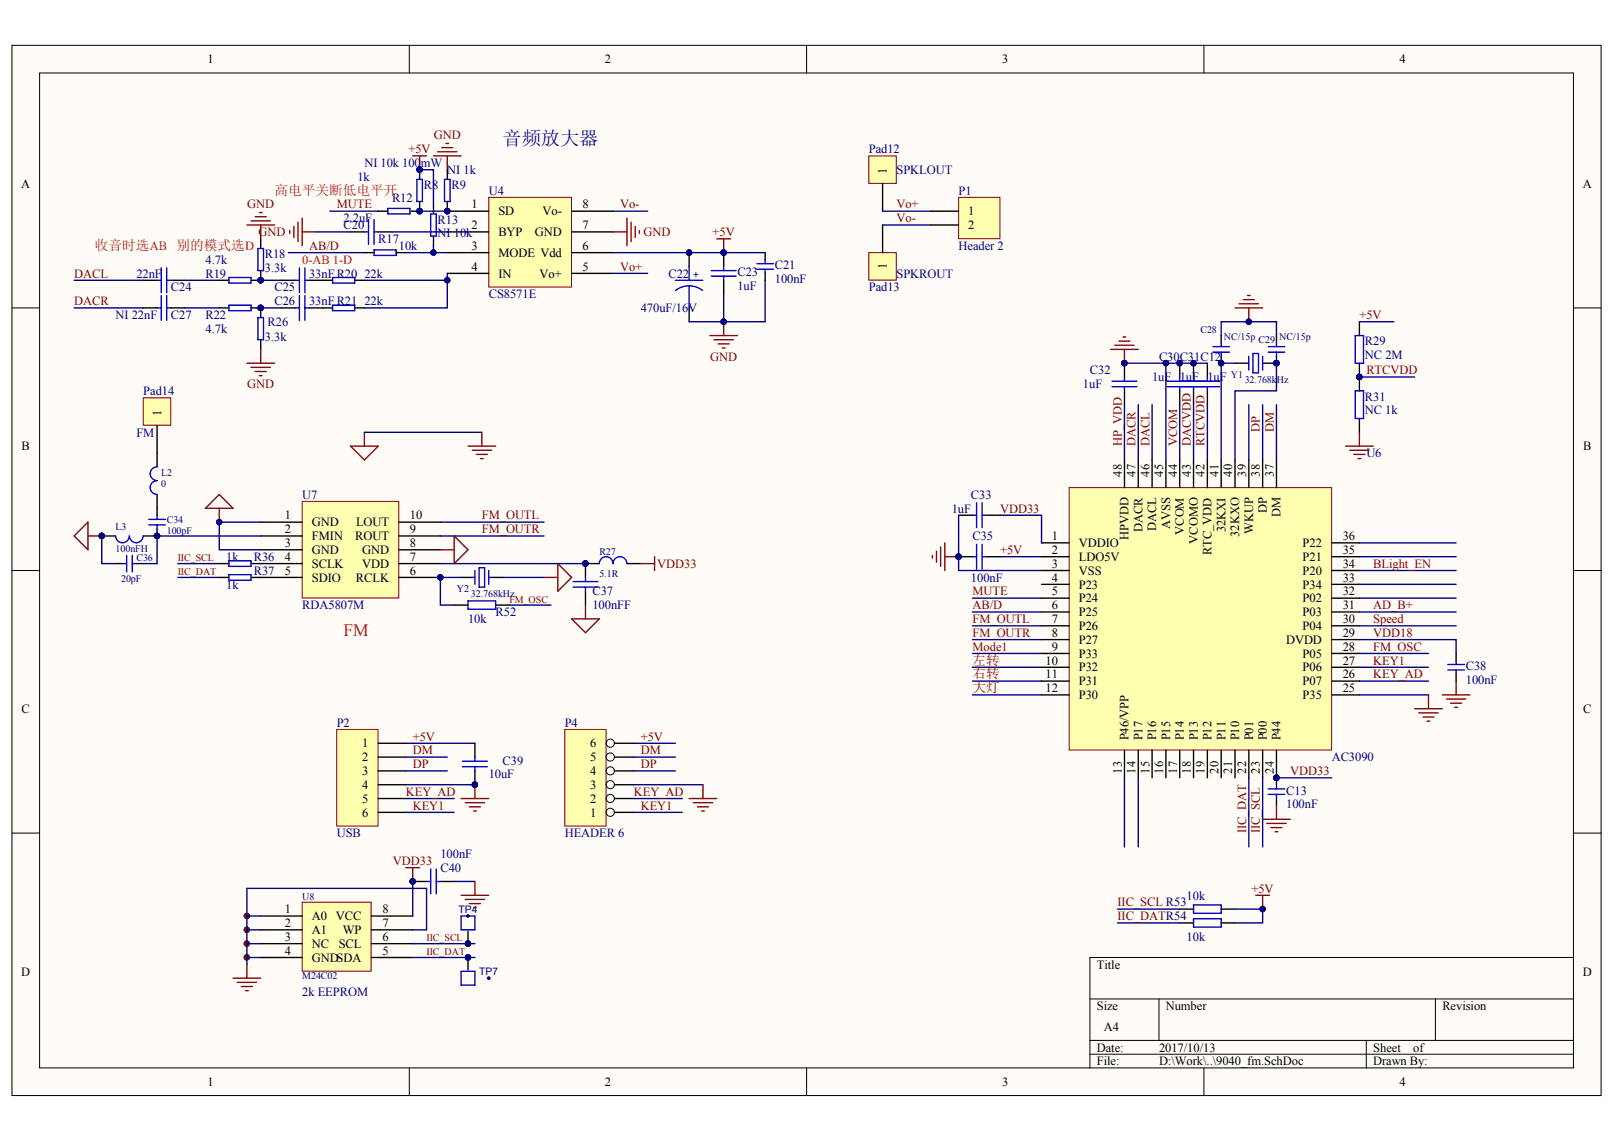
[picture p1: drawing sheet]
<svg xmlns="http://www.w3.org/2000/svg" width="297mm" height="210mm" viewBox="0 0 297 210" stroke-linecap="round" stroke-linejoin="round" font-family="sans-serif">
<defs><g id="words">
<text font-size="3.5" fill="#000080" x="92.3" y="26.7">音频放大器</text>
<text font-size="3.2" fill="#f00" x="63.1" y="116.8">FM</text>
<g font-size="2.5" fill="#f00">
<text x="50.4" y="35.8">高电平关断低电平开</text>
<text x="17.4" y="45.9">收音时选AB 别的模式选D</text>
</g>
<g font-size="2.5" fill="#800000">
<text x="178.6" y="122">左转</text>
<text x="178.6" y="124.6">右转</text>
<text x="178.6" y="127.1">大灯</text>
</g>
<g font-size="2.3">
<text x="38.1" y="11.6">1</text>
<text x="111.1" y="11.6">2</text>
<text x="184.1" y="11.6">3</text>
<text x="257.1" y="11.6">4</text>
<text x="3.9" y="34.5">A</text>
<text x="162.9" y="31.9" transform="rotate(-90 162.9 31.9)">1</text>
<text x="290.8" y="34.5">A</text>
<text x="86.6" y="38.3">1</text>
<text x="91.6" y="39.6">SD</text>
<text x="99.7" y="39.6">Vo-</text>
<text x="107" y="38.3">8</text>
<text x="177.9" y="39.6">1</text>
<text x="86.6" y="42.1">2</text>
<text x="86.6" y="45.9">3</text>
<text x="91.6" y="43.4">BYP</text>
<text x="91.6" y="47.2">MODE Vdd</text>
<text x="98.3" y="43.4">GND</text>
<text x="107" y="45.9">6</text>
<text x="107" y="42.1">7</text>
<text x="177.9" y="42.1">2</text>
<text x="86.6" y="49.7">4</text>
<text x="91.6" y="51">IN</text>
<text x="99.1" y="51">Vo+</text>
<text x="107" y="49.7">5</text>
<text x="162.9" y="49.3" transform="rotate(-90 162.9 49.3)">1</text>
<text x="29.6" y="76.3" transform="rotate(-90 29.6 76.3)">1</text>
<text x="4" y="82.7">B</text>
<text x="290.8" y="82.7">B</text>
<text x="206.1" y="87.5" transform="rotate(-90 206.1 87.5)">48</text>
<text x="208.6" y="87.5" transform="rotate(-90 208.6 87.5)">47</text>
<text x="211.1" y="87.5" transform="rotate(-90 211.1 87.5)">46</text>
<text x="213.7" y="87.5" transform="rotate(-90 213.7 87.5)">45</text>
<text x="216.2" y="87.5" transform="rotate(-90 216.2 87.5)">44</text>
<text x="218.8" y="87.5" transform="rotate(-90 218.8 87.5)">43</text>
<text x="221.3" y="87.5" transform="rotate(-90 221.3 87.5)">42</text>
<text x="223.8" y="87.5" transform="rotate(-90 223.8 87.5)">41</text>
<text x="226.4" y="87.5" transform="rotate(-90 226.4 87.5)">40</text>
<text x="228.9" y="87.5" transform="rotate(-90 228.9 87.5)">39</text>
<text x="231.5" y="87.5" transform="rotate(-90 231.5 87.5)">38</text>
<text x="234" y="87.5" transform="rotate(-90 234 87.5)">37</text>
<text x="52.3" y="95.4">1</text>
<text x="75.3" y="95.4">10</text>
<text x="232.7" y="94.3" transform="rotate(-90 232.7 94.3)">DP</text>
<text x="235.3" y="95" transform="rotate(-90 235.3 95)">DM</text>
<text x="52.3" y="97.9">2</text>
<text x="52.3" y="100.5">3</text>
<text x="57.3" y="96.7">GND</text>
<text x="57.3" y="99.2">FMIN</text>
<text x="57.3" y="101.7">GND</text>
<text x="65.3" y="99.2">ROUT</text>
<text x="65.4" y="96.7">LOUT</text>
<text x="66.5" y="101.7">GND</text>
<text x="75.3" y="100.5">8</text>
<text x="75.3" y="97.9">9</text>
<text x="193.2" y="99.2">1</text>
<text x="193.2" y="101.7">2</text>
<text x="198.2" y="100.5">VDDIO</text>
<text x="207.3" y="99.2" transform="rotate(-90 207.3 99.2)">HPVDD</text>
<text x="209.9" y="97.7" transform="rotate(-90 209.9 97.7)">DACR</text>
<text x="212.4" y="97.6" transform="rotate(-90 212.4 97.6)">DACL</text>
<text x="215" y="97.2" transform="rotate(-90 215 97.2)">AVSS</text>
<text x="217.5" y="98.2" transform="rotate(-90 217.5 98.2)">VCOM</text>
<text x="220" y="99.8" transform="rotate(-90 220 99.8)">VCOMO</text>
<text x="222.6" y="101.9" transform="rotate(-90 222.6 101.9)">RTC_VDD</text>
<text x="225.1" y="97.7" transform="rotate(-90 225.1 97.7)">32KXI</text>
<text x="227.7" y="98.6" transform="rotate(-90 227.7 98.6)">32KXO</text>
<text x="230.2" y="98.1" transform="rotate(-90 230.2 98.1)">WKUP</text>
<text x="239.3" y="100.5">P22</text>
<text x="246.7" y="101.7">35</text>
<text x="246.7" y="99.2">36</text>
<text x="52.3" y="103">4</text>
<text x="52.3" y="105.6">5</text>
<text x="57.3" y="104.3">SCLK</text>
<text x="57.3" y="106.8">SDIO</text>
<text x="65.4" y="106.8">RCLK</text>
<text x="66.5" y="104.3">VDD</text>
<text x="75.3" y="105.6">6</text>
<text x="75.3" y="103">7</text>
<text x="193.2" y="106.8">4</text>
<text x="193.2" y="104.3">3</text>
<text x="198.2" y="103">LDO5V</text>
<text x="198.2" y="105.6">VSS</text>
<text x="239.3" y="105.6">P20</text>
<text x="239.3" y="103">P21</text>
<text x="246.7" y="106.8">33</text>
<text x="246.7" y="104.3">34</text>
<text x="193.2" y="109.4">5</text>
<text x="193.2" y="111.9">6</text>
<text x="198.2" y="108.1">P23</text>
<text x="198.2" y="110.6">P24</text>
<text x="198.2" y="113.2">P25</text>
<text x="239.3" y="113.2">P03</text>
<text x="239.3" y="110.6">P02</text>
<text x="239.3" y="108.1">P34</text>
<text x="246.7" y="111.9">31</text>
<text x="246.7" y="109.4">32</text>
<text x="193.2" y="114.4">7</text>
<text x="193.2" y="117">8</text>
<text x="193.2" y="119.5">9</text>
<text x="198.2" y="115.7">P26</text>
<text x="198.2" y="118.2">P27</text>
<text x="236.2" y="118.2">DVDD</text>
<text x="239.3" y="115.7">P04</text>
<text x="246.7" y="119.5">28</text>
<text x="246.7" y="117">29</text>
<text x="246.7" y="114.4">30</text>
<text x="192.1" y="122">10</text>
<text x="192.1" y="124.6">11</text>
<text x="198.2" y="120.8">P33</text>
<text x="198.2" y="123.3">P32</text>
<text x="198.2" y="125.8">P31</text>
<text x="239.3" y="125.8">P07</text>
<text x="239.3" y="123.3">P06</text>
<text x="239.3" y="120.8">P05</text>
<text x="246.7" y="124.6">26</text>
<text x="246.7" y="122">27</text>
<text x="4" y="130.9">C</text>
<text x="192.1" y="127.1">12</text>
<text x="198.2" y="128.4">P30</text>
<text x="239.3" y="128.4">P35</text>
<text x="246.7" y="127.1">25</text>
<text x="290.8" y="130.9">C</text>
<text x="66.5" y="137.3">1</text>
<text x="108.4" y="137.3">6</text>
<text x="207.3" y="136" transform="rotate(-90 207.3 136)">P46/VPP</text>
<text x="209.9" y="136" transform="rotate(-90 209.9 136)">P17</text>
<text x="212.4" y="136" transform="rotate(-90 212.4 136)">P16</text>
<text x="215" y="136" transform="rotate(-90 215 136)">P15</text>
<text x="217.5" y="136" transform="rotate(-90 217.5 136)">P14</text>
<text x="220" y="136" transform="rotate(-90 220 136)">P13</text>
<text x="222.6" y="136" transform="rotate(-90 222.6 136)">P12</text>
<text x="225.1" y="136" transform="rotate(-90 225.1 136)">P11</text>
<text x="227.7" y="136" transform="rotate(-90 227.7 136)">P10</text>
<text x="230.2" y="136" transform="rotate(-90 230.2 136)">P01</text>
<text x="232.7" y="136" transform="rotate(-90 232.7 136)">P00</text>
<text x="235.3" y="136" transform="rotate(-90 235.3 136)">P44</text>
<text x="66.5" y="139.8">2</text>
<text x="66.5" y="142.3">3</text>
<text x="108.4" y="142.3">4</text>
<text x="108.4" y="139.8">5</text>
<text x="206.1" y="142.1" transform="rotate(-90 206.1 142.1)">13</text>
<text x="208.6" y="142.1" transform="rotate(-90 208.6 142.1)">14</text>
<text x="211.1" y="142.1" transform="rotate(-90 211.1 142.1)">15</text>
<text x="213.7" y="142.1" transform="rotate(-90 213.7 142.1)">16</text>
<text x="216.2" y="142.1" transform="rotate(-90 216.2 142.1)">17</text>
<text x="218.8" y="142.1" transform="rotate(-90 218.8 142.1)">18</text>
<text x="221.3" y="142.1" transform="rotate(-90 221.3 142.1)">19</text>
<text x="223.8" y="142.1" transform="rotate(-90 223.8 142.1)">20</text>
<text x="226.4" y="142.1" transform="rotate(-90 226.4 142.1)">21</text>
<text x="228.9" y="142.1" transform="rotate(-90 228.9 142.1)">22</text>
<text x="231.5" y="142.1" transform="rotate(-90 231.5 142.1)">23</text>
<text x="234" y="142.1" transform="rotate(-90 234 142.1)">24</text>
<text x="66.5" y="144.9">4</text>
<text x="66.5" y="147.4">5</text>
<text x="66.5" y="150">6</text>
<text x="108.4" y="150">1</text>
<text x="108.4" y="147.4">2</text>
<text x="108.4" y="144.9">3</text>
<text x="52.3" y="167.7">1</text>
<text x="70.2" y="167.7">8</text>
<text x="52.3" y="170.3">2</text>
<text x="52.3" y="172.8">3</text>
<text x="57.3" y="169">A0</text>
<text x="57.3" y="171.5">A1</text>
<text x="61.7" y="169">VCC</text>
<text x="63" y="171.5">WP</text>
<text x="70.2" y="172.8">6</text>
<text x="70.2" y="170.3">7</text>
<text x="3.9" y="179.1">D</text>
<text x="52.3" y="175.3">4</text>
<text x="57.3" y="174.1">NC</text>
<text x="57.3" y="176.6">GNDSDA</text>
<text x="62.2" y="174.1">SCL</text>
<text x="70.2" y="175.3">5</text>
<text x="201.5" y="177.9">Title</text>
<text x="290.8" y="179.1">D</text>
<text x="201.5" y="185.5">Size</text>
<text x="214.2" y="185.5">Number</text>
<text x="265" y="185.5">Revision</text>
<text x="202.7" y="189.3">A4</text>
<text x="201.5" y="193.1">Date:</text>
<text x="201.5" y="195.6">File:</text>
<text x="212.9" y="193.1">2017/10/13</text>
<text x="212.9" y="195.6">D:\Work\..\9040_fm.SchDoc</text>
<text x="252.3" y="193.1">Sheet</text>
<text x="252.3" y="195.6">Drawn By:</text>
<text x="259.6" y="193.1">of</text>
<text x="38.1" y="199.4">1</text>
<text x="111.1" y="199.4">2</text>
<text x="184.1" y="199.4">3</text>
<text x="257.1" y="199.4">4</text>
</g>
<g font-size="2.3" fill="#800000">
<text x="75" y="28.1">+5V</text>
<text x="79.7" y="25.6">GND</text>
<text x="45.4" y="38.3">GND</text>
<text x="61.9" y="38.3">MUTE</text>
<text x="113.9" y="38.3">Vo-</text>
<text x="164.7" y="38.3">Vo+</text>
<text x="164.7" y="40.8">Vo-</text>
<text x="47.5" y="43.4">GND</text>
<text x="56.8" y="45.9">AB/D</text>
<text x="118.2" y="43.4">GND</text>
<text x="130.9" y="43.4">+5V</text>
<text x="13.6" y="51">DACL</text>
<text x="113.9" y="49.7">Vo+</text>
<text x="13.6" y="56">DACR</text>
<text x="249.7" y="58.6">+5V</text>
<text x="45.4" y="71.3">GND</text>
<text x="130.5" y="66.2">GND</text>
<text x="251" y="68.7">RTCVDD</text>
<text x="206.1" y="81.9" transform="rotate(-90 206.1 81.9)">HP_VDD</text>
<text x="208.6" y="81.9" transform="rotate(-90 208.6 81.9)">DACR</text>
<text x="211.1" y="81.9" transform="rotate(-90 211.1 81.9)">DACL</text>
<text x="216.2" y="81.9" transform="rotate(-90 216.2 81.9)">VCOM</text>
<text x="218.8" y="81.9" transform="rotate(-90 218.8 81.9)">DACVDD</text>
<text x="221.3" y="81.9" transform="rotate(-90 221.3 81.9)">RTCVDD</text>
<text x="231.5" y="79.4" transform="rotate(-90 231.5 79.4)">DP</text>
<text x="234" y="79.4" transform="rotate(-90 234 79.4)">DM</text>
<text x="88.5" y="95.4">FM_OUTL</text>
<text x="183.7" y="94.1">VDD33</text>
<text x="88.5" y="97.9">FM_OUTR</text>
<text x="183.7" y="101.7">+5V</text>
<text x="120.7" y="104.3">VDD33</text>
<text x="252.3" y="104.3">BLight_EN</text>
<text x="178.6" y="109.4">MUTE</text>
<text x="178.6" y="111.9">AB/D</text>
<text x="252.3" y="111.9">AD_B+</text>
<text x="178.6" y="114.4">FM_OUTL</text>
<text x="178.6" y="117">FM_OUTR</text>
<text x="178.6" y="119.5">Mode1</text>
<text x="252.3" y="119.5">FM_OSC</text>
<text x="252.3" y="117">VDD18</text>
<text x="252.3" y="114.4">Speed</text>
<text x="252.3" y="124.6">KEY_AD</text>
<text x="252.3" y="122">KEY1</text>
<text x="75.8" y="136">+5V</text>
<text x="117.7" y="136">+5V</text>
<text x="75.8" y="138.5">DM</text>
<text x="75.8" y="141.1">DP</text>
<text x="117.7" y="138.5">DM</text>
<text x="117.7" y="141.1">DP</text>
<text x="237" y="142.3">VDD33</text>
<text x="74.5" y="146.2">KEY_AD</text>
<text x="75.8" y="148.7">KEY1</text>
<text x="116.4" y="146.2">KEY_AD</text>
<text x="117.7" y="148.7">KEY1</text>
<text x="228.9" y="153" transform="rotate(-90 228.9 153)">IIC_DAT</text>
<text x="231.5" y="153" transform="rotate(-90 231.5 153)">IIC_SCL</text>
<text x="72.2" y="158.9">VDD33</text>
<text x="205.3" y="166.5">IIC_SCL R53</text>
<text x="229.9" y="163.9">+5V</text>
<text x="205.3" y="169">IIC_DATR54</text>
</g>
<g font-size="2.3" fill="#000080">
<text x="159.6" y="28.1">Pad12</text>
<text x="65.7" y="33.2">1k</text>
<text x="66.9" y="30.7">NI 10k 100mW</text>
<text x="77.8" y="34.7">R8</text>
<text x="82.2" y="31.9">NI 1k</text>
<text x="82.9" y="34.7">R9</text>
<text x="89.8" y="35.8">U4</text>
<text x="164.7" y="31.9">SPKLOUT</text>
<text x="176.1" y="35.8">P1</text>
<text x="63.1" y="40.8">2.2uF</text>
<text x="72" y="37">R12</text>
<text x="80.4" y="41.1">R13</text>
<text x="48.6" y="47.4">R18</text>
<text x="63.1" y="42.1">C20</text>
<text x="69.5" y="44.6">R17</text>
<text x="73.3" y="45.9">10k</text>
<text x="80.4" y="43.6">NI 10k</text>
<text x="176.1" y="45.9">Header 2</text>
<text x="25.1" y="51">22nF</text>
<text x="31.4" y="53.5">C24</text>
<text x="37.7" y="51">R19</text>
<text x="37.7" y="48.4">4.7k</text>
<text x="48.6" y="50">3.3k</text>
<text x="50.4" y="53.5">C25</text>
<text x="56.8" y="51">33nFR20</text>
<text x="66.9" y="51">22k</text>
<text x="122.8" y="51">C22</text>
<text x="135.5" y="50.7">C23</text>
<text x="135.5" y="53.3">1uF</text>
<text x="142.3" y="49.5">C21</text>
<text x="142.3" y="52">100nF</text>
<text x="159.6" y="53.5">Pad13</text>
<text x="164.7" y="51">SPKROUT</text>
<text x="21.2" y="58.6">NI 22nF</text>
<text x="31.4" y="58.6">C27</text>
<text x="37.7" y="58.6">R22</text>
<text x="49.2" y="59.9">R26</text>
<text x="50.4" y="56">C26</text>
<text x="56.8" y="56">33nFR21</text>
<text x="66.9" y="56">22k</text>
<text x="89.8" y="54.8">CS8571E</text>
<text x="117.7" y="57.3">470uF/16V</text>
<text x="37.7" y="61.1">4.7k</text>
<text x="48.6" y="62.7">3.3k</text>
<text x="250.7" y="63.4">R29</text>
<text x="250.7" y="66">NC 2M</text>
<text x="198.9" y="71.3">1uF</text>
<text x="200.2" y="68.7">C32</text>
<text x="211.6" y="70">1uF 1uF 1uF</text>
<text x="212.9" y="66.2">C30C31C12</text>
<text x="26.3" y="72.5">Pad14</text>
<text x="250.7" y="73.6">R31</text>
<text x="250.7" y="76.1">NC 1k</text>
<text x="25.1" y="80.2">FM</text>
<text x="251" y="84">U6</text>
<text x="55.5" y="91.6">U7</text>
<text x="174.8" y="94.1">1uF</text>
<text x="178.4" y="91.6">C33</text>
<text x="178.6" y="99.2">C35</text>
<text x="41.6" y="103">1k</text>
<text x="46.6" y="103">R36</text>
<text x="46.6" y="105.6">R37</text>
<text x="178.4" y="106.8">100nF</text>
<text x="41.6" y="108.1">1k</text>
<text x="55.5" y="111.9">RDA5807M</text>
<text x="91" y="113.2">R52</text>
<text x="108.8" y="109.4">C37</text>
<text x="108.8" y="111.9">100nFF</text>
<text x="86" y="114.4">10k</text>
<text x="269.3" y="123.1">C38</text>
<text x="269.3" y="125.6">100nF</text>
<text x="61.9" y="133.5">P2</text>
<text x="103.7" y="133.5">P4</text>
<text x="89.8" y="142.8">10uF</text>
<text x="92.3" y="140.6">C39</text>
<text x="244.6" y="139.8">AC3090</text>
<text x="236.3" y="145.9">C13</text>
<text x="236.3" y="148.4">100nF</text>
<text x="61.9" y="153.8">USB</text>
<text x="103.7" y="153.8">HEADER 6</text>
<text x="80.9" y="160.1">C40</text>
<text x="80.9" y="157.6">100nF</text>
<text x="218" y="165.2">10k</text>
<text x="218" y="172.8">10k</text>
<text x="55.5" y="182.9">2k EEPROM</text>
</g>
<text font-size="2.3" fill="#f00" x="55.5" y="48.4">0-AB 1-D</text>
<g font-size="1.9" fill="#000080">
<text x="84.2" y="167.7">TP4</text>
<text x="88" y="179.1">TP7</text>
</g>
<g font-size="1.8" fill="#000080">
<text x="127.4" y="51.1">+</text>
<text x="220.5" y="61.2">C28</text>
<text x="224.8" y="62.5">NC/15p</text>
<text x="231.2" y="63">C29</text>
<text x="235" y="62.5">NC/15p</text>
<text x="226.1" y="69.4">Y1</text>
<text x="228.6" y="70.4">32.768kHz</text>
<text x="29.6" y="87.4">L2</text>
<text x="29.6" y="89.4">0</text>
<text x="21.2" y="97.3">L3</text>
<text x="21.2" y="101.3">100nFH</text>
<text x="30.6" y="96">C34</text>
<text x="30.6" y="98">100pF</text>
<text x="110.1" y="101.8">R27</text>
<text x="22.2" y="106.9">20pF</text>
<text x="25.1" y="103.1">C36</text>
<text x="110.1" y="105.9">5.1R</text>
<text x="83.9" y="108.7">Y2</text>
<text x="86.5" y="109.7">32.768kHz</text>
<text x="55.5" y="165.3">U8</text>
<text x="55.5" y="179.8">M24C02</text>
</g>
<g font-size="1.8" fill="#800000">
<text x="32.7" y="105.6">IIC_DAT</text>
<text x="32.7" y="103.1">IIC_SCL</text>
<text x="93.6" y="110.7">FM_OSC</text>
<text x="78.3" y="172.9">IIC_SCL</text>
<text x="78.3" y="175.4">IIC_DAT</text>
</g>
</g></defs>
<g fill="#fffcf8" stroke="#000" stroke-width=".18">
<path d="M2.2 8.3h291.9v192.9h-291.9z"/>
<path d="M7.3 13.4h281.7v182.7h-281.7z"/>
</g>
<g fill="none" stroke="#000" stroke-width=".18">
<path d="M75.2 8.3v5.1M148.2 8.3v5.1M221.2 8.3v5.1M2.2 56.5h5.1M289.1 56.5h5M2.2 104.8h5.1M289.1 104.8h5M2.2 153h5.1M289.1 153h5M289.1 175.8h-88.9v20.3M75.2 196.1v5.1M148.2 196.1v5.1"/>
<path d="M200.2 183.4h88.9M200.2 191.1h88.9M200.2 193.6h88.9M212.9 183.4v7.7M221.2 196.1v5.1M251 191.1v5M263.7 183.4v7.7"/>
</g>
<g fill="#000080" stroke="#000080" stroke-width=".18">
<circle cx="45.3" cy="175.8" r=".5"/>
<circle cx="45.3" cy="173.3" r=".5"/>
<circle cx="45.3" cy="170.7" r=".5"/>
<circle cx="45.3" cy="168.2" r=".5"/>
<circle cx="107.5" cy="103.5" r=".5"/>
<circle cx="126.6" cy="46.4" r=".5"/>
<circle cx="47.9" cy="56.5" r=".5"/>
<circle cx="28.8" cy="98.4" r=".5"/>
<circle cx="18.7" cy="98.4" r=".5"/>
<circle cx="132.9" cy="46.4" r=".5"/>
</g>
<g fill="none" stroke="#000" stroke-width=".25">
<path d="M26.3 56.5h2.6M26.3 51.5h2.6M31.4 56.5h2.5M31.4 51.5h2.5M40.3 56.5h1.8M46.1 56.5h1.8M126.6 46.4v2.5M126.6 56.5v2.6M132.9 46.4v2.5M132.9 51.5v2.5M18.7 98.4h2.5M26.3 98.4h2.6"/>
<path d="M28.9 83.2v2.5M28.9 90.8v2.5M21.2 103.5h1.3M25 103.5h1.3M40.3 103.5h1.8M46.1 103.5h1.8M83.4 111.1h2.6M91 111.1h2.6M107.6 108.6v2.5M110.1 103.5h-2.5v2.5M115.2 103.5h2.5"/>
</g>
<g fill="none" stroke="#00f" stroke-width=".25">
<path d="M28.9 51.5h.7M28.9 56.5h.7M29.6 49.2v4.6M29.6 54.3v4.5M30.6 51.5h.8M30.6 49.2v4.6M30.6 54.3v4.5M30.6 56.5h.8M42.1 56h4v1.1h-4zM124.1 51.5h5M126.6 52.5a4.1 4.1 0 0 1 2.5 .8M126.6 52.5a4 4 0 0 0-2.5 .8"/>
<path d="M126.6 48.9v2.6M126.6 52.5v4M130.7 49.7h4.5M130.7 50.7h4.5M132.9 48.9v.8M132.9 50.7v.8M23.7 98.4a1.26 1.26 0 0 1-1.2 1.3 1.26 1.26 0 0 1-1.3-1.3M26.3 98.4a1.26 1.26 0 0 1-1.3 1.3 1.26 1.26 0 0 1-1.2-1.3M28.9 85.7a1.27 1.27 0 0 0-1.3 1.3 1.27 1.27 0 0 0 1.3 1.3 1.26 1.26 0 0 0-1.3 1.2 1.26 1.26 0 0 0 1.3 1.3M22.5 103.5h.8M23.3 102v3M24.3 103.5h.7"/>
<path d="M24.3 102v3M42.1 103h4v1h-4zM86 110.4h5v1.5h-5zM105.3 107.8h4.5M105.3 106.8h4.5M107.6 106v.8M107.6 107.8v.8M115.1 103.5a1.27 1.27 0 0 0-1.2-1.3 1.27 1.27 0 0 0-1.3 1.3 1.26 1.26 0 0 0-1.3-1.3 1.26 1.26 0 0 0-1.2 1.3"/>
</g>
<path d="M13.6 51.5h12.7M13.6 56.5h12.7M162.1 41.3h8.9M80.9 95.9h19M80.9 98.4h19M32.7 103.5h7.6M32.7 106h7.6M93.6 111.1h7.6" fill="none" stroke="#000080" stroke-width=".25"/>
<path d="M159.6 28.6h5v5.1h-5z" fill="#ffffb0" stroke="#800000" stroke-width=".18"/>
<path d="M162.1 33.7v5.1" fill="none" stroke="#000" stroke-width=".25"/>
<path d="M159.6 46.4h5v5h-5z" fill="#ffffb0" stroke="#800000" stroke-width=".18"/>
<path d="M162.1 41.3v5.1" fill="none" stroke="#000" stroke-width=".25"/>
<path d="M26.3 73h5.1v5.1h-5.1z" fill="#ffffb0" stroke="#800000" stroke-width=".18"/>
<path d="M28.9 78.1v5.1M40.3 106h1.8M46.1 106h1.8" fill="none" stroke="#000" stroke-width=".25"/>
<path d="M66.9 79.4v2.5M88.5 79.4v2.5M64.4 81.9h5.1l-2.6 2.6zM86 81.9h5M86.7 82.7h3.6M87.5 83.5h2M88.3 84.2h.5" fill="none" stroke="#800000" stroke-width=".25"/>
<path d="M66.9 79.4h21.6" fill="none" stroke="#000080" stroke-width=".25"/>
<path d="M42.1 105.5h4v1h-4z" fill="none" stroke="#00f" stroke-width=".25"/>
<path d="M55.5 92.1h17.8v17.7h-17.8z" fill="#ffffb0" stroke="#800000" stroke-width=".18"/>
<path d="M28.9 93.3v1.3M28.9 97.2v1.2M47.9 95.9h7.6M47.9 98.4h7.6M73.3 95.9h7.6M73.3 98.4h7.6M47.9 101h7.6M47.9 103.5h7.6M47.9 106h7.6M73.3 101h7.6M73.3 103.5h7.6M73.3 106h7.6" fill="none" stroke="#000" stroke-width=".25"/>
<g fill="#000080" stroke="#000080" stroke-width=".18">
<circle cx="80.9" cy="106" r=".5"/>
<circle cx="107.5" cy="103.5" r=".5"/>
<circle cx="40.3" cy="95.9" r=".5"/>
<circle cx="28.8" cy="98.4" r=".5"/>
<circle cx="18.7" cy="98.4" r=".5"/>
</g>
<path d="M18.7 98.4v5.1h2.5M47.9 95.9h-7.6v5.1h7.6M47.9 98.4h-19v5.1h-2.6M80.9 103.5h26.7M84.7 106h-3.8v5.1h2.5M92.3 106h7.6" fill="none" stroke="#000080" stroke-width=".25"/>
<path d="M13.6 98.4l2.6-2.5v5.1zM16.2 98.4h2.5M37.7 93.3l2.6-2.5 2.5 2.5zM40.3 93.3v2.6M83.4 98.4l2.6 2.6-2.6 2.5zM80.9 101h2.5M99.9 106h2.6M102.5 103.5l2.5 2.5-2.5 2.6zM105 113.7h5.1l-2.5 2.5zM107.6 111.1v2.6M117.7 103.5h2.5M120.2 102.2v2.6" fill="none" stroke="#800000" stroke-width=".25"/>
<path d="M27.3 95.4h3.1M27.3 96.4h3.1M28.9 94.6v.8M28.9 96.4v.8" fill="none" stroke="#00f" stroke-width=".25"/>
<path d="M89.8 36.2h15.2v16.5h-15.2z" fill="#ffffb0" stroke="#800000" stroke-width=".18"/>
<g fill="none" stroke="#000" stroke-width=".25">
<path d="M69.5 38.8h1.7M77.1 37v1.8h-1.8M77.1 31.2v1.7M79.6 37.5v1.8M82.2 37v1.8h7.6M82.2 31.2v1.7M105 38.8h7.6M40.3 51.5h1.8M46.1 51.5h1.8M64.4 42.6h2.5M66.9 46.4h1.8M69.5 42.6h2.5"/>
<path d="M72.8 46.4h1.7M79.6 43.4v1.7M82.2 42.6h7.6M82.2 46.4h7.6M82.2 50.2h7.6M105 42.6h7.6M105 46.4h7.6M105 50.2h7.6"/>
</g>
<g fill="#000080" stroke="#000080" stroke-width=".18">
<circle cx="82.2" cy="38.8" r=".5"/>
<circle cx="77.1" cy="38.8" r=".5"/>
<circle cx="132.9" cy="59.1" r=".5"/>
<circle cx="132.9" cy="46.4" r=".5"/>
<circle cx="77.1" cy="31.2" r=".5"/>
<circle cx="47.9" cy="51.5" r=".5"/>
<circle cx="79.6" cy="46.4" r=".5"/>
</g>
<path d="M77.1 31.2h2.5v6.3M77.1 38.8h5.1M112.6 38.8h6.4M162.1 38.8h8.9M33.9 51.5h6.4M33.9 56.5h6.4M53 46.4h13.9M58 42.6h6.4M72 42.6h10.2M79.6 45.1v1.3M112.6 50.2h6.4M132.9 54v5.1h-6.3" fill="none" stroke="#000080" stroke-width=".25"/>
<path d="M71.2 38.3h4.1v1h-4.1zM76.6 32.9h1v4.1h-1zM79.1 39.3h1v4.1h-1zM81.7 32.9h1v4.1h-1zM42.1 51h4v1h-4zM66.9 42.6h.8M67.7 40.3v4.6M68.7 42.6h.8M68.7 40.3v4.6M68.7 45.9h4.1v1h-4.1z" fill="none" stroke="#00f" stroke-width=".25"/>
<g fill="none" stroke="#800000" stroke-width=".25">
<path d="M75.8 28.6h2.6M77.1 28.6v2.6M79.6 28.6h5.1M80.4 27.9h3.5M81.1 27.1h2.1M81.9 26.3h.5M82.2 28.6v2.6M53.2 42.3v.5M54 41.6v2M54.7 40.8v3.6M55.5 42.6h2.5M55.5 40.1v5"/>
<path d="M112.6 42.6h2.6M115.2 40.1v5M115.9 40.8v3.6M116.7 41.6v2M117.5 42.3v.5M131.7 43.9h2.5M132.9 43.9v2.5M132.9 59.1v2.5M130.4 61.6h5.1M131.2 62.4h3.5M131.9 63.1h2.1M132.7 63.9h.5"/>
</g>
<path d="M176.1 36.2h7.6v7.6h-7.6z" fill="#ffffb0" stroke="#800000" stroke-width=".18"/>
<g fill="none" stroke="#000" stroke-width=".25">
<path d="M171 38.8h5.1M47.9 43.9v1.7M47.9 49.7v1.8M47.9 56.5v1.8M51.7 51.5h2.5M51.7 56.5h2.5M56.8 51.5h4.3M56.8 56.5h4.3M65.2 51.5h1.7M65.2 56.5h1.7M140.6 46.4v1.3M140.6 50.2v1.3"/>
<path d="M171 41.3h5.1M47.9 62.4v1.8M224.3 61.6v1.3M224.3 65.4v1.3M226.9 66.7h2M232.5 66.7h2M216.7 167h2.6M224.3 167h2.6"/>
</g>
<path d="M47.9 51.5h3.8M47.9 56.5h3.8M74.5 46.4h7.7M82.2 50.2v1.3h-15.3M82.2 51.5v5h-15.3M112.6 46.4h28M140.6 51.5v7.6h-7.7M205.3 167h11.4M205.3 169.5h11.4" fill="none" stroke="#000080" stroke-width=".25"/>
<g fill="#000080" stroke="#000080" stroke-width=".18">
<circle cx="79.6" cy="46.4" r=".5"/>
<circle cx="132.9" cy="59.1" r=".5"/>
<circle cx="47.9" cy="56.5" r=".5"/>
<circle cx="47.9" cy="51.5" r=".5"/>
<circle cx="82.2" cy="51.5" r=".5"/>
<circle cx="126.6" cy="46.4" r=".5"/>
<circle cx="132.9" cy="46.4" r=".5"/>
<circle cx="224.3" cy="66.7" r=".5"/>
<circle cx="234.5" cy="66.7" r=".5"/>
<circle cx="229.4" cy="59.1" r=".5"/>
</g>
<g fill="none" stroke="#00f" stroke-width=".25">
<path d="M47.4 58.3h1v4.1h-1zM47.4 45.6h1v4.1h-1zM54.2 51.5h.8M54.2 56.5h.8M55 49.2v4.6M55 54.3v4.5M56 51.5h.8M56 49.2v4.6M56 54.3v4.5M56 56.5h.8M61.1 51h4.1v1h-4.1zM61.1 56h4.1v1.1h-4.1z"/>
<path d="M139 49.4h3.1M139 48.4h3.1M140.6 47.7v.7M140.6 49.4v.8M222.8 63.7h3.1M222.8 64.7h3.1M224.3 62.9v.8M224.3 64.7v.7M228.9 66.7h.5M229.4 65.4v2.6M230.2 64.9h1v3.6h-1zM231.9 65.4v2.6"/>
<path d="M231.9 66.7h.6M219.3 166.2h5v1.5h-5z"/>
</g>
<g fill="none" stroke="#800000" stroke-width=".25">
<path d="M46.9 39.8h2M47.6 39h.5M45.4 41.3h5M46.1 40.6h3.6M47.9 41.3v2.6M226.9 56.5h5M227.6 55.8h3.6M228.4 55h2M229.2 54.3h.5M229.4 56.5v2.6M45.4 66.7h5M46.1 67.5h3.6"/>
<path d="M46.9 68.2h2M47.6 69h.5M47.9 64.2v2.5"/>
</g>
<path d="M196.4 89.5h48.2v48.2h-48.2z" fill="#ffffb0" stroke="#800000" stroke-width=".18"/>
<g fill="none" stroke="#000" stroke-width=".25">
<path d="M206.6 66.7v2.5M206.6 71.8v2.5M216.7 66.7v2.5M216.7 71.8v2.5M219.3 66.7v2.5M219.3 71.8v2.5M234.5 61.6v1.3M234.5 65.4v1.3M176.1 94.6h2.5M181.2 94.6h2.5M191.3 99.7h5.1M206.6 84.5v5"/>
<path d="M209.1 84.5v5M211.6 84.5v5M214.2 84.5v5M216.7 84.5v5M219.3 84.5v5M221.8 84.5v5M224.3 84.5v5M226.9 84.5v5M229.4 84.5v5M231.9 84.5v5M234.5 84.5v5M244.6 99.7h5.1"/>
<path d="M176.1 102.2h2.5M181.2 102.2h2.5M191.3 102.2h5.1M191.3 107.3h5.1M191.3 104.8h5.1M191.3 109.8h5.1M191.3 112.4h5.1M191.3 114.9h5.1M191.3 117.5h5.1M191.3 120h5.1M244.6 102.2h5.1M244.6 107.3h5.1"/>
<path d="M244.6 104.8h5.1M244.6 109.8h5.1M244.6 112.4h5.1M244.6 114.9h5.1M244.6 117.5h5.1M244.6 120h5.1M267.5 120v1.3M87.2 136.5v2.5M191.3 122.5h5.1M191.3 125.1h5.1M191.3 127.6h5.1M206.6 137.8v5"/>
<path d="M209.1 137.8v5M211.6 137.8v5M214.2 137.8v5M216.7 137.8v5M219.3 137.8v5M221.8 137.8v5M224.3 137.8v5M226.9 137.8v5M229.4 137.8v5M231.9 137.8v5M234.5 137.8v5M244.6 122.5h5.1"/>
<path d="M244.6 125.1h5.1M244.6 127.6h5.1M267.5 123.8v1.3M87.2 141.6v2.5"/>
</g>
<g fill="#000080" stroke="#000080" stroke-width=".18">
<circle cx="234.5" cy="142.8" r=".5"/>
<circle cx="206.5" cy="66.7" r=".5"/>
<circle cx="176.1" cy="102.2" r=".5"/>
<circle cx="234.5" cy="66.7" r=".5"/>
<circle cx="224.3" cy="66.7" r=".5"/>
<circle cx="214.2" cy="66.7" r=".5"/>
<circle cx="229.4" cy="59.1" r=".5"/>
<circle cx="216.7" cy="66.7" r=".5"/>
<circle cx="219.2" cy="66.7" r=".5"/>
<circle cx="87.2" cy="144.1" r=".5"/>
</g>
<g fill="none" stroke="#800000" stroke-width=".25">
<path d="M204 64.2h5.1M204.8 63.4h3.5M205.5 62.6h2.1M206.3 61.9h.5M206.6 64.2v2.5M173.6 99.7v5.1M171.3 102v.5M172 101.2v2M172.8 100.5v3.5M173.6 102.2h2.5M264.9 127.6h5.1M265.7 128.4h3.6"/>
<path d="M266.5 129.1h2M267.2 129.9h.5M267.5 125.1v2.5M84.7 146.6h5.1M85.5 147.4h3.5M86.2 148.2h2.1M87 148.9h.5M87.2 144.1v2.5"/>
</g>
<g fill="none" stroke="#000080" stroke-width=".25">
<path d="M206.6 74.3v10.2M209.1 74.3v10.2M211.6 74.3v10.2M214.2 66.7v17.8M216.7 74.3v10.2M219.3 74.3v10.2M221.8 74.3v10.2M224.3 61.6v-2.5h10.2v2.5M226.9 66.7h-2.6v17.8M231.9 74.3v10.2M234.5 66.7v5.1h-7.6v12.7M234.5 74.3v10.2"/>
<path d="M176.1 94.6v10.2h15.2M183.7 94.6h7.6v5.1M249.7 99.7h17.8M178.6 109.8h12.7M178.6 112.4h12.7M178.6 114.9h12.7M178.6 117.5h12.7M178.6 120h12.7M183.7 102.2h7.6M249.7 117.5h17.8v2.5M249.7 109.8h17.8M249.7 112.4h17.8"/>
<path d="M249.7 120h12.7M249.7 107.3h17.8M249.7 102.2h17.8M249.7 104.8h17.8M178.6 122.5h12.7M178.6 125.1h12.7M178.6 127.6h12.7M249.7 122.5h12.7M249.7 125.1h12.7M249.7 127.6h12.7M206.6 142.8v12.7M209.1 142.8v12.7"/>
</g>
<g fill="none" stroke="#00f" stroke-width=".25">
<path d="M204.3 71h4.5M204.3 70h4.5M206.6 69.2v.8M206.6 71v.8M214.4 71h7.1M214.4 70h7.1M216.7 69.2v.8M216.7 71v.8M219.3 69.2v.8M219.3 71v.8M233 63.7h3M233 64.7h3"/>
<path d="M234.5 62.9v.8M234.5 64.7v.7M178.6 94.6h.8M179.4 92.3v4.6M179.4 99.9v4.6M180.4 92.3v4.6M180.4 99.9v4.6M180.4 94.6h.8M178.6 102.2h.8M180.4 102.2h.8M85 139.8h4.5M87.2 139v.8"/>
<path d="M266 123h3M266 122h3M267.5 121.3v.7M267.5 123v.8M85 140.8h4.5M87.2 140.8v.8"/>
</g>
<path d="M55.5 165.7h12.7v12.6h-12.7z" fill="#ffffb0" stroke="#800000" stroke-width=".18"/>
<path d="M47.9 168.2h7.6M47.9 170.8h7.6M47.9 173.3h7.6M47.9 175.8h7.6M68.2 168.2h7.6M68.2 170.8h7.6M68.2 173.3h7.6M68.2 175.8h7.6M75.8 161.9h2.6M80.9 161.9h2.5" fill="none" stroke="#000" stroke-width=".25"/>
<path d="M74.5 159.3h2.6M75.8 159.3v2.6M42.8 179.6h5.1M45.4 177.1v2.5M43.6 180.4h3.5M44.3 181.2h2.1M45.1 181.9h.5" fill="none" stroke="#800000" stroke-width=".25"/>
<g fill="#000080" stroke="#000080" stroke-width=".18">
<circle cx="75.8" cy="161.9" r=".5"/>
<circle cx="86" cy="173.3" r=".5"/>
<circle cx="86" cy="175.8" r=".5"/>
<circle cx="87.2" cy="144.1" r=".5"/>
</g>
<g fill="#800000" stroke="#800000" stroke-width=".18">
<circle cx="45.3" cy="173.3" r=".5"/>
<circle cx="45.3" cy="170.7" r=".5"/>
<circle cx="45.3" cy="175.8" r=".5"/>
<circle cx="45.3" cy="168.2" r=".5"/>
</g>
<path d="M74.5 136.5h12.7M74.5 139h7.7M74.5 141.6h7.7M74.5 144.1h12.7M45.4 173.3h2.5M45.4 170.8h2.5M45.4 175.8h2.5M75.8 173.3h11.4M75.8 175.8h11.4M75.8 170.8h2.6M75.8 161.9v6.3M83.4 161.9h3.8" fill="none" stroke="#000080" stroke-width=".25"/>
<path d="M45.4 168.2v-5.1h33v7.7" fill="none" stroke="#11037f" stroke-width=".25"/>
<path d="M79.1 159.6v4.6M80.1 159.6v4.6M78.4 161.9h.7M80.1 161.9h.8" fill="none" stroke="#00f" stroke-width=".25"/>
<path d="M61.9 134h7.5v17.7h-7.5z" fill="#ffffb0" stroke="#800000" stroke-width=".18"/>
<path d="M84.7 106h2M90.3 106h2M69.5 136.5h5M69.5 139h5M69.5 141.6h5M69.5 144.1h5M69.5 146.6h5M69.5 149.2h5M86 171v2.3M86 175.8v2.3" fill="none" stroke="#000" stroke-width=".25"/>
<path d="M86.7 106h.5M87.2 104.8v2.5M88 104.3h1v3.5h-1zM89.8 104.8v2.5M89.8 106h.5M84.7 168.2h2.5v2.6h-2.5zM84.7 178.4h2.5v2.5h-2.5z" fill="none" stroke="#00f" stroke-width=".25"/>
<g fill="#000080" stroke="#000080" stroke-width=".18">
<circle cx="86" cy="173.3" r=".5"/>
<circle cx="86" cy="168.2" r=".24"/>
<circle cx="86" cy="175.8" r=".5"/>
<circle cx="89.8" cy="179.6" r=".24"/>
</g>
<path d="M60.6 38.8h8.9M74.5 146.6h8.9M74.5 149.2h8.9M47.9 168.2h-2.5v8.9" fill="none" stroke="#000080" stroke-width=".25"/>
<path d="M103.7 134h7.6v17.7h-7.6z" fill="#ffffb0" stroke="#800000" stroke-width=".18"/>
<path d="M111.4 149.2h5" fill="none" stroke="#000" stroke-width=".25"/>
<circle cx="112.1" cy="149.2" r=".75" fill="#fffcf8" stroke="#000" stroke-width=".18"/>
<path d="M111.4 146.6h5" fill="none" stroke="#000" stroke-width=".25"/>
<circle cx="112.1" cy="146.6" r=".75" fill="#fffcf8" stroke="#000" stroke-width=".18"/>
<path d="M111.4 144.1h5" fill="none" stroke="#000" stroke-width=".25"/>
<circle cx="112.1" cy="144.1" r=".75" fill="#fffcf8" stroke="#000" stroke-width=".18"/>
<path d="M111.4 141.6h5" fill="none" stroke="#000" stroke-width=".25"/>
<circle cx="112.1" cy="141.6" r=".75" fill="#fffcf8" stroke="#000" stroke-width=".18"/>
<path d="M111.4 139h5" fill="none" stroke="#000" stroke-width=".25"/>
<circle cx="112.1" cy="139" r=".75" fill="#fffcf8" stroke="#000" stroke-width=".18"/>
<path d="M111.4 136.5h5" fill="none" stroke="#000" stroke-width=".25"/>
<circle cx="112.1" cy="136.5" r=".75" fill="#fffcf8" stroke="#000" stroke-width=".18"/>
<g fill="none" stroke="#000080" stroke-width=".25">
<path d="M249.7 59.1h6.4M206.6 66.7h15.2M229.4 74.3v10.2M249.7 69.2h10.2M249.7 114.9h17.8M116.4 139h7.7M116.4 136.5h7.7M116.4 141.6h7.7M116.4 146.6h8.9M116.4 149.2h8.9M116.4 144.1h12.7M229.4 142.8v12.7"/>
<path d="M231.9 142.8v12.7M234.5 142.8h10.1M226.9 167h5v2.5h-5"/>
</g>
<g fill="none" stroke="#800000" stroke-width=".25">
<path d="M249.7 79.4v2.5M247.2 81.9h5.1M247.9 82.7h3.6M248.7 83.5h2M249.5 84.2h.5M259.9 130.2h5M260.6 130.9h3.6M261.4 131.7h2M262.2 132.4h.5M262.4 127.6v2.6M126.6 146.6h5.1M127.4 147.4h3.5"/>
<path d="M128.1 148.2h2M128.9 148.9h.5M129.1 144.1v2.5M231.9 150.5h5.1M232.7 151.2h3.6M233.5 152h2M234.2 152.7h.5M234.5 147.9v2.6M84.7 164.4h5.1M85.5 165.2h3.5M86.2 165.9h2.1M87 166.7h.5"/>
<path d="M87.2 161.9v2.5M230.7 164.4h2.5M231.9 164.4v2.6"/>
</g>
<g fill="#000080" stroke="#000080" stroke-width=".18">
<circle cx="231.9" cy="166.9" r=".5"/>
<circle cx="234.5" cy="142.8" r=".5"/>
<circle cx="206.5" cy="66.7" r=".5"/>
<circle cx="214.2" cy="66.7" r=".5"/>
<circle cx="216.7" cy="66.7" r=".5"/>
<circle cx="219.2" cy="66.7" r=".5"/>
<circle cx="249.7" cy="69.2" r=".5"/>
</g>
<path d="M249.7 59.1v2.5M221.8 66.7v2.5M221.8 71.8v2.5M249.7 66.7v5.1M249.7 76.9v2.5M234.5 142.8v1.3M234.5 146.6v1.3M216.7 169.5h2.6M224.3 169.5h2.6" fill="none" stroke="#000" stroke-width=".25"/>
<path d="M219.5 71h4.6M219.5 70h4.6M221.8 69.2v.8M221.8 71v.8M249 61.6h1.5v5.1h-1.5zM249 71.8h1.5v5.1h-1.5zM233 145.9h3M233 144.9h3M234.5 144.1v.8M234.5 145.9v.7M219.3 168.7h5v1.6h-5z" fill="none" stroke="#00f" stroke-width=".25"/>
<use href="#words"/>
</svg>
